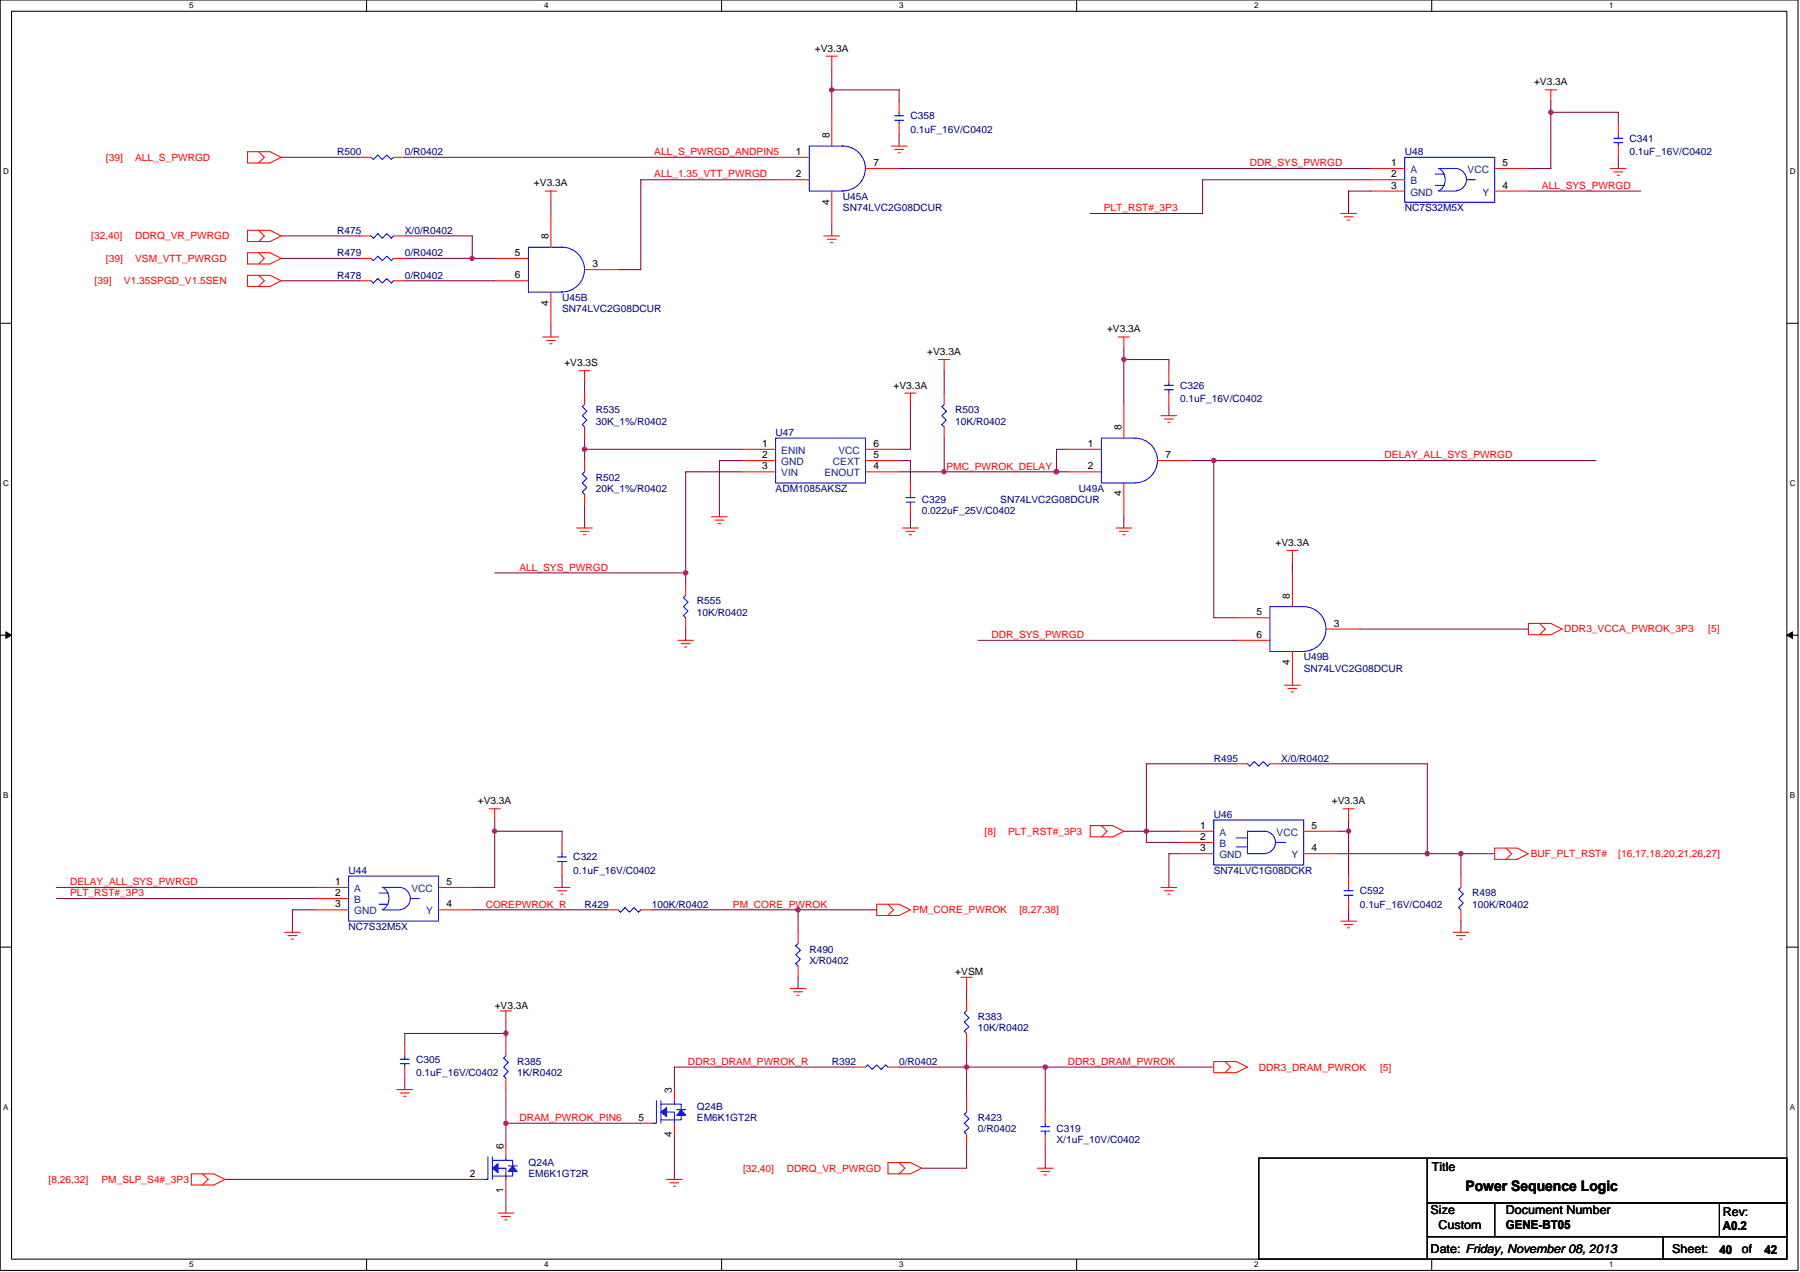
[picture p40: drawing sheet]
<svg xmlns="http://www.w3.org/2000/svg" width="297mm" height="210mm" viewBox="0 0 297 210" stroke-linecap="round" stroke-linejoin="round" font-family="sans-serif">
<defs><g id="words">
<text font-size="2.4" x="241.8" y="196.6">Power Sequence Logic</text>
<g font-size="2">
<text x="236.3" y="193.4">Title</text>
<text x="236.1" y="200.4">Size</text>
<text x="237.4" y="202.8">Custom</text>
<text x="248.5" y="200.4">Document Number</text>
<text x="248.5" y="202.9">GENE-BT05</text>
<text x="284.3" y="200.8">Rev:</text>
<text x="284.3" y="203.1">A0.2</text>
<text x="236.1" y="206.9">Date: Friday, November 08, 2013</text>
<text x="275.9" y="206.9">Sheet:</text>
<text x="283.7" y="207">40</text>
<text x="287.4" y="206.9">of</text>
<text x="291.2" y="207">42</text>
</g>
<g font-size="1.7">
<text x="134.5" y="8.5">+V3.3A</text>
<text x="253.1" y="14.1">+V3.3A</text>
<text x="136.9" y="22.8" transform="rotate(-90 136.9 22.8)">8</text>
<text x="131.3" y="25.6">1</text>
<text x="131.3" y="29.3">2</text>
<text x="144.1" y="27.4">7</text>
<text x="229.6" y="27.4">1</text>
<text x="229.6" y="29.3">2</text>
<text x="247.9" y="27.4">5</text>
<text x="88.1" y="30.8">+V3.3A</text>
<text x="136.9" y="33.8" transform="rotate(-90 136.9 33.8)">4</text>
<text x="229.6" y="31.1">3</text>
<text x="247.9" y="31.1">4</text>
<text x="90.5" y="39.5" transform="rotate(-90 90.5 39.5)">8</text>
<text x="85" y="42.2">5</text>
<text x="85" y="46">6</text>
<text x="97.8" y="44.1">3</text>
<text x="90.5" y="50.4" transform="rotate(-90 90.5 50.4)">4</text>
<text x="153" y="58.6">+V3.3A</text>
<text x="182.7" y="54.9">+V3.3A</text>
<text x="93.1" y="60.5">+V3.3S</text>
<text x="147.5" y="64.2">+V3.3A</text>
<text x="185.1" y="71" transform="rotate(-90 185.1 71)">8</text>
<text x="125.8" y="73.8">1</text>
<text x="125.8" y="75.6">2</text>
<text x="125.8" y="77.5">3</text>
<text x="144.1" y="77.5">4</text>
<text x="144.1" y="75.6">5</text>
<text x="144.1" y="73.8">6</text>
<text x="179.5" y="73.8">1</text>
<text x="179.5" y="77.5">2</text>
<text x="192.3" y="75.6">7</text>
<text x="185.1" y="82" transform="rotate(-90 185.1 82)">4</text>
<text x="210.5" y="90.1">+V3.3A</text>
<text x="207.3" y="101.6">5</text>
<text x="212.9" y="98.8" transform="rotate(-90 212.9 98.8)">8</text>
<text x="207.3" y="105.3">6</text>
<text x="220.1" y="103.4">3</text>
<text x="212.9" y="109.8" transform="rotate(-90 212.9 109.8)">4</text>
<text x="78.8" y="132.8">+V3.3A</text>
<text x="198.1" y="136.8">1</text>
<text x="216.4" y="136.8">5</text>
<text x="219.8" y="132.8">+V3.3A</text>
<text x="198.1" y="138.7">2</text>
<text x="198.1" y="140.5">3</text>
<text x="216.4" y="140.5">4</text>
<text x="55.3" y="146.1">1</text>
<text x="55.3" y="147.9">2</text>
<text x="55.3" y="149.8">3</text>
<text x="73.7" y="146.1">5</text>
<text x="73.7" y="149.8">4</text>
<text x="157.6" y="161">+VSM</text>
<text x="81.6" y="166.5">+V3.3A</text>
<text x="105.4" y="185">5</text>
<text x="110.9" y="180.4" transform="rotate(-90 110.9 180.4)">3</text>
<text x="83.1" y="189.7" transform="rotate(-90 83.1 189.7)">6</text>
<text x="110.9" y="187.6" transform="rotate(-90 110.9 187.6)">4</text>
<text x="77.6" y="194.3">2</text>
<text x="83.1" y="196.9" transform="rotate(-90 83.1 196.9)">1</text>
</g>
<g font-size="1.7" fill="#000080">
<text x="150.2" y="19.7">C358</text>
<text x="150.2" y="21.9">0.1uF_16V/C0402</text>
<text x="268.9" y="23.4">C341</text>
<text x="55.7" y="25.6">R500</text>
<text x="66.8" y="25.6">0/R0402</text>
<text x="231.8" y="25.6">U48</text>
<text x="268.9" y="25.6">0.1uF_16V/C0402</text>
<text x="139.1" y="33">U45A</text>
<text x="139.1" y="34.9">SN74LVC2G08DCUR</text>
<text x="231.8" y="34.9">NC7S32M5X</text>
<text x="55.7" y="38.6">R475</text>
<text x="66.8" y="38.6">X/0/R0402</text>
<text x="55.7" y="46">R478</text>
<text x="55.7" y="42.3">R479</text>
<text x="66.8" y="46">0/R0402</text>
<text x="66.8" y="42.3">0/R0402</text>
<text x="92.7" y="49.7">U45B</text>
<text x="92.7" y="51.6">SN74LVC2G08DCUR</text>
<text x="194.7" y="64.2">C326</text>
<text x="98.3" y="68.2">R535</text>
<text x="98.3" y="70.1">30K_1%/R0402</text>
<text x="128" y="71.9">U47</text>
<text x="157.6" y="68.2">R503</text>
<text x="157.6" y="70.1">10K/R0402</text>
<text x="194.7" y="66.4">0.1uF_16V/C0402</text>
<text x="98.3" y="79.4">R502</text>
<text x="98.3" y="81.2">20K_1%/R0402</text>
<text x="128" y="81.2">ADM1085AKSZ</text>
<text x="152.1" y="83.1">C329</text>
<text x="165.1" y="83.1">SN74LVC2G08DCUR</text>
<text x="178.1" y="81.2">U49A</text>
<text x="152.1" y="84.9">0.022uF_25V/C0402</text>
<text x="115" y="99.8">R555</text>
<text x="115" y="101.6">10K/R0402</text>
<text x="215.1" y="109">U49B</text>
<text x="215.1" y="110.9">SN74LVC2G08DCUR</text>
<text x="200.3" y="125.7">R495</text>
<text x="211.4" y="125.7">X/0/R0402</text>
<text x="200.3" y="135">U46</text>
<text x="94.6" y="142">C322</text>
<text x="57.5" y="144.3">U44</text>
<text x="94.6" y="144.3">0.1uF_16V/C0402</text>
<text x="96.5" y="149.8">R429</text>
<text x="107.6" y="149.8">100K/R0402</text>
<text x="200.3" y="144.3">SN74LVC1G08DCKR</text>
<text x="224.4" y="147.6">C592</text>
<text x="224.4" y="149.8">0.1uF_16V/C0402</text>
<text x="242.9" y="148">R498</text>
<text x="242.9" y="149.8">100K/R0402</text>
<text x="57.5" y="153.5">NC7S32M5X</text>
<text x="133.6" y="157.2">R490</text>
<text x="133.6" y="159.1">X/R0402</text>
<text x="161.4" y="168.4">R383</text>
<text x="161.4" y="170.2">10K/R0402</text>
<text x="68.7" y="175.4">C305</text>
<text x="68.7" y="177.6">0.1uF_16V/C0402</text>
<text x="85.3" y="175.8">R385</text>
<text x="85.3" y="177.6">1K/R0402</text>
<text x="137.3" y="175.8">R392</text>
<text x="148.4" y="175.8">0/R0402</text>
<text x="115" y="183.2">Q24B</text>
<text x="115" y="185.1">EM6K1GT2R</text>
<text x="161.4" y="185.1">R423</text>
<text x="161.4" y="186.9">0/R0402</text>
<text x="174.3" y="186.9">C319</text>
<text x="174.3" y="188.8">X/1uF_10V/C0402</text>
<text x="87.2" y="192.5">Q24A</text>
<text x="87.2" y="194.3">EM6K1GT2R</text>
</g>
<g font-size="1.7" fill="#f00">
<text x="17.5" y="26.5">[39]</text>
<text x="22.3" y="26.5">ALL_S_PWRGD</text>
<text x="108" y="29.3">ALL_1.35_VTT_PWRGD</text>
<text x="108" y="25.6">ALL_S_PWRGD_ANDPIN5</text>
<text x="206.2" y="27.4">DDR_SYS_PWRGD</text>
<text x="182.1" y="34.9">PLT_RST#_3P3</text>
<text x="254.5" y="31.2">ALL_SYS_PWRGD</text>
<text x="15.1" y="39.5">[32,40]</text>
<text x="22.3" y="39.5">DDRQ_VR_PWRGD</text>
<text x="15.6" y="46.9">[39]</text>
<text x="17.5" y="43.2">[39]</text>
<text x="20.4" y="46.9">V1.35SPGD_V1.5SEN</text>
<text x="22.3" y="43.2">VSM_VTT_PWRGD</text>
<text x="156.2" y="77.5">PMC_PWROK_DELAY</text>
<text x="228.5" y="75.6">DELAY_ALL_SYS_PWRGD</text>
<text x="85.7" y="94.2">ALL_SYS_PWRGD</text>
<text x="163.6" y="105.3">DDR_SYS_PWRGD</text>
<text x="258.1" y="104.4">DDR3_VCCA_PWROK_3P3</text>
<text x="281.9" y="104.4">[5]</text>
<text x="162.5" y="137.8">[8]</text>
<text x="166.4" y="137.8">PLT_RST#_3P3</text>
<text x="252.6" y="141.5">BUF_PLT_RST#</text>
<text x="267.1" y="141.5">[16,17,18,20,21,26,27]</text>
<text x="11.6" y="146.1">DELAY_ALL_SYS_PWRGD</text>
<text x="11.6" y="148">PLT_RST#_3P3</text>
<text x="80.2" y="149.8">COREPWROK_R</text>
<text x="120.9" y="149.8">PM_CORE_PWROK</text>
<text x="150.6" y="150.7">PM_CORE_PWROK</text>
<text x="168.2" y="150.7">[8,27,38]</text>
<text x="113.5" y="175.8">DDR3_DRAM_PWROK_R</text>
<text x="176.2" y="175.8">DDR3_DRAM_PWROK</text>
<text x="207.7" y="176.7">DDR3_DRAM_PWROK</text>
<text x="227.7" y="176.7">[5]</text>
<text x="85.7" y="185">DRAM_PWROK_PIN6</text>
<text x="8" y="195.3">[8,26,32]</text>
<text x="16.7" y="195.3">PM_SLP_S4#_3P3</text>
<text x="122.6" y="193.4">[32,40]</text>
<text x="129.8" y="193.4">DDRQ_VR_PWRGD</text>
</g>
<g font-size="1.7" fill="#004080">
<text x="232.7" y="28.6">A</text>
<text x="242.2" y="28.6">VCC</text>
<text x="232.7" y="30.4">B</text>
<text x="232.7" y="32.3">GND</text>
<text x="244.6" y="32.3">Y</text>
<text x="128.9" y="74.9">ENIN</text>
<text x="128.9" y="76.8">GND</text>
<text x="137.5" y="76.8">CEXT</text>
<text x="138.4" y="74.9">VCC</text>
<text x="128.9" y="78.7">VIN</text>
<text x="136.1" y="78.7">ENOUT</text>
<text x="201.2" y="138">A</text>
<text x="210.7" y="138">VCC</text>
<text x="201.2" y="139.8">B</text>
<text x="201.2" y="141.7">GND</text>
<text x="213.1" y="141.7">Y</text>
<text x="58.5" y="147.3">A</text>
<text x="58.5" y="149.1">B</text>
<text x="67.9" y="147.3">VCC</text>
<text x="58.5" y="151">GND</text>
<text x="70.3" y="151">Y</text>
</g>
<g font-size="1.3">
<text x="31.2" y="1.4">5</text>
<text x="89.8" y="1.4">4</text>
<text x="148.4" y="1.4">3</text>
<text x="207" y="1.4">2</text>
<text x="265.6" y="1.4">1</text>
<text x=".5" y="28.8">D</text>
<text x="295.3" y="28.8">D</text>
<text x=".5" y="80.3">C</text>
<text x="295.3" y="80.3">C</text>
<text x=".5" y="131.8">B</text>
<text x="295.3" y="131.8">B</text>
<text x=".5" y="183.3">A</text>
<text x="295.3" y="183.3">A</text>
<text x="31.2" y="209.2">5</text>
<text x="89.8" y="209.2">4</text>
<text x="148.4" y="209.2">3</text>
<text x="207" y="209.2">2</text>
<text x="265.6" y="209.2">1</text>
</g>
</g></defs>
<path d="M0 0h296.7v209.7h-296.7zM1.9 1.9h293v206h-293z" fill="none" stroke="#000" stroke-width=".17"/>
<g fill="#fff">
<path d="M31.2 .2h.7v1.5h-.7z"/>
<path d="M31.2 208h.7v1.5h-.7z"/>
</g>
<path d="M60.5 0v1.9M60.5 207.9v1.8" fill="none" stroke="#000" stroke-width=".17"/>
<g fill="#fff">
<path d="M89.8 .2h.7v1.5h-.7z"/>
<path d="M89.8 208h.7v1.5h-.7z"/>
</g>
<path d="M119.1 0v1.9M119.1 207.9v1.8" fill="none" stroke="#000" stroke-width=".17"/>
<g fill="#fff">
<path d="M148.4 .2h.7v1.5h-.7z"/>
<path d="M148.4 208h.7v1.5h-.7z"/>
</g>
<path d="M177.7 0v1.9M177.7 207.9v1.8" fill="none" stroke="#000" stroke-width=".17"/>
<g fill="#fff">
<path d="M207 .2h.7v1.5h-.7z"/>
<path d="M207 208h.7v1.5h-.7z"/>
</g>
<path d="M236.3 0v1.9M236.3 207.9v1.8" fill="none" stroke="#000" stroke-width=".17"/>
<g fill="#fff">
<path d="M265.6 .2h.7v1.5h-.7z"/>
<path d="M265.6 208h.7v1.5h-.7z"/>
<path d="M.5 27.6h1v1.5h-1z"/>
<path d="M295.3 27.6h1v1.5h-1z"/>
<path d="M.5 79.1h1v1.5h-1z"/>
<path d="M295.3 79.1h1v1.5h-1z"/>
</g>
<path d="M0 53.4h1.9M294.9 53.4h1.8" fill="none" stroke="#000" stroke-width=".17"/>
<g fill="#fff">
<path d="M.5 130.6h.9v1.5h-.9z"/>
<path d="M295.3 130.6h.9v1.5h-.9z"/>
</g>
<path d="M0 104.9h1.9M294.9 104.9h1.8" fill="none" stroke="#000" stroke-width=".17"/>
<path d="M1 104.3l.9 .6-.9 .5zM294.9 104.9l.9-.6v1.1z" fill="#000" stroke="#000" stroke-width=".17"/>
<g fill="#fff">
<path d="M.5 182.1h.9v1.5h-.9z"/>
<path d="M295.3 182.1h.9v1.5h-.9z"/>
</g>
<path d="M0 156.4h1.9M294.9 156.4h1.8M207.7 191.2h27.8v16.7h-27.8zM235.5 198.6h11.2v5.6h-11.2zM235.5 191.2h59.4v7.4h-59.4zM246.7 198.6h48.2v5.6h-48.2zM283.7 198.6h11.2v5.6h-11.2zM235.5 204.2h39v3.7h-39zM274.5 204.2h20.4v3.7h-20.4z" fill="none" stroke="#000" stroke-width=".17"/>
<g fill="none" stroke="#800040" stroke-width=".17">
<path d="M137.3 11.1v3.7h11.1v1.9M137.3 14.8v3.7M255.9 16.7v1.8h11.2v1.9M255.9 18.5v9.3h-3.7M46.4 26h13M46.4 38.9h13M66.8 26h61.2M66.8 38.9h11.1v3.8M90.9 33.4v1.8M128 29.7h-22.3v14.8h-3.7M137.3 37.1v1.8M148.4 27.8h77.9"/>
<path d="M148.4 22.3v1.8M226.3 29.7h-27.8v5.5h-18.6M226.3 31.5h-3.8v3.7M252.2 31.5h18.6M267.1 26v1.8M46.4 46.4h13M46.4 42.7h13M66.8 46.4h14.8M66.8 42.7h11.1M77.9 42.7h3.7M90.9 53.8v1.8M185.5 59.4h7.4v1.8"/>
<path d="M185.5 59.4v7.4M185.5 57.5v1.9M96.5 72.3v1.9M96.5 74.2v1.8M96.5 63.1v1.8M96.5 74.2h25.9M122.4 77.9h-9.2v16.7M122.4 76h-3.7v9.3M148.4 77.9h7.4M148.4 76h1.8v3.7M150.2 66.8v7.4h-1.8M155.8 77.9h18.5"/>
<path d="M155.8 72.3v5.6M155.8 61.2v3.7M174.3 77.9h1.9M176.2 74.2h-1.9v3.7M192.9 66.8v1.8M196.6 76h3.7M200.3 76h63.1M200.3 76v26h3.7M81.6 94.6h31.6M96.5 83.4v3.8M113.2 94.6v1.8M150.2 85.3v1.9"/>
<path d="M185.5 85.3v1.9M213.3 92.7v1.9M113.2 103.8v1.9M161.4 105.7h42.6M224.4 103.8h27.8M81.6 137.2v9.3h-3.7M81.6 137.2h11.1v1.9M81.6 135.4v1.8M185.5 137.2h3.7M189.2 137.2h5.5M189.2 137.2v1.9h5.5M204 126.1h-14.8v11.1"/>
<path d="M211.4 126.1h24.1v14.8M220.7 137.2h1.8M222.5 135.4v1.8M222.5 137.2v7.4M9.3 148.3h42.7M9.3 146.5h42.7M52 150.2h-3.7v3.7M77.9 150.2h22.3M92.7 144.6v1.9M107.6 150.2h24.1v3.7M131.7 150.2h13M194.7 140.9h-1.8v5.6"/>
<path d="M220.7 140.9h14.8M222.5 150.2v1.9M235.5 140.9h5.6M241.1 140.9v3.7M241.1 152.1v1.8M241.1 140.9h5.6M66.8 172.4v-1.8h16.7v1.8M66.8 178v1.9M83.5 168.7v1.9M83.5 179.9v5.5M131.7 161.3v1.9M141 176.1h-29.7v3.8"/>
<path d="M148.4 176.1h11.1M159.5 176.1h13M159.5 176.1v5.6M159.5 163.2v1.8M159.5 172.4v3.7M172.5 176.1h27.8M172.5 176.1v7.5M37.1 194.7h40.8M83.5 196.6v3.7M83.5 185.4h22.2M83.5 185.4v3.7M111.3 187.3v7.4"/>
<path d="M159.5 189.1v3.7h-7.4M172.5 189.1v3.7"/>
</g>
<g fill="#f0f" stroke="#f0f" stroke-width=".17">
<circle cx="174.3" cy="77.9" r=".36"/>
<circle cx="155.8" cy="77.9" r=".36"/>
<circle cx="96.5" cy="74.2" r=".36"/>
<circle cx="200.3" cy="76" r=".37"/>
<circle cx="77.9" cy="42.6" r=".36"/>
<circle cx="241.1" cy="140.9" r=".37"/>
<circle cx="137.2" cy="14.8" r=".36"/>
<circle cx="235.5" cy="140.9" r=".37"/>
<circle cx="113.1" cy="94.6" r=".38"/>
<circle cx="81.6" cy="137.2" r=".36"/>
<circle cx="131.7" cy="150.2" r=".38"/>
<circle cx="83.5" cy="170.6" r=".36"/>
<circle cx="159.5" cy="176.1" r=".37"/>
<circle cx="83.5" cy="185.4" r=".36"/>
<circle cx="172.5" cy="176.1" r=".36"/>
<circle cx="185.5" cy="59.3" r=".36"/>
<circle cx="255.9" cy="18.5" r=".36"/>
<circle cx="189.2" cy="137.2" r=".36"/>
<circle cx="222.5" cy="137.2" r=".36"/>
</g>
<g fill="none" stroke="#f00" stroke-width=".17">
<path d="M136.3 9.3h1.9M137.3 9.3v1.8M137.3 18.5v5.6M148.4 16.7v1.8M255 14.8h1.9M255.9 14.8v1.9M40.8 25h3.8l1.8 1-1.8 .9h-3.8zM40.8 38h3.8l1.8 .9-1.8 1h-3.8zM42.7 25l.9 1-.9 .9M42.7 38l.9 .9-.9 1M59.4 26h1.8M59.4 38.9h1.8"/>
<path d="M64.9 26h1.9M64.9 38.9h1.9M90 31.5h1.8M90.9 31.5v1.9M90.9 35.2v5.6M128 26h5.6M128 29.7h5.6M136 38.9h2.6M136.5 39.5h1.5M137.3 31.5v5.6M142.8 27.8h5.6M147.1 24.1h2.6"/>
<path d="M147.6 24.7h1.5M148.2 25.2h.4M148.4 20.4v1.9M221.3 35.2h2.6M221.8 35.8h1.5M222.4 36.3h.3M226.3 27.8h5.5M226.3 29.7h5.5M226.3 31.5h5.5M246.7 27.8h5.5M246.7 31.5h5.5M265.7 27.8h2.6"/>
<path d="M266.3 28.4h1.5M266.9 28.9h.3M267.1 24.1v1.9M267.1 20.4v1.9M40.8 41.7h3.8l1.8 1-1.8 .9h-3.8zM40.8 45.4h3.8l1.8 1-1.8 .9h-3.8zM42.7 41.7l.9 1-.9 .9M42.7 45.4l.9 1-.9 .9M59.4 46.4h1.8M59.4 42.7h1.8M64.9 46.4h1.9M64.9 42.7h1.9"/>
<path d="M81.6 42.7h5.6M81.6 46.4h5.6M89.6 55.6h2.6M90.2 56.2h1.4M90.7 56.7h.4M90.9 48.2v5.6M96.5 44.5h5.5M137.1 40.1h.4M154.9 59.4h1.8M155.8 59.4v1.8M184.5 55.6h1.9M185.5 55.6v1.9"/>
<path d="M95.5 61.2h1.9M96.5 61.2v1.9M96.5 76v1.9M96.5 70.5v1.8M96.5 64.9v1.9M122.4 74.2h5.6M122.4 76h5.6M122.4 77.9h5.6M142.8 77.9h5.6M142.8 76h5.6M142.8 74.2h5.6M149.3 64.9h1.9"/>
<path d="M150.2 64.9v1.9M150.2 79.7v1.9M155.8 70.5v1.8M155.8 64.9v1.9M176.2 74.2h5.6M176.2 77.9h5.6M185.5 79.7v5.6M185.5 66.8v5.5M191 76h5.6M191.6 68.6h2.6M192.1 69.2h1.5M192.7 69.7h.4"/>
<path d="M192.9 64.9v1.9M192.9 61.2v1.9M95.2 87.2h2.6M95.7 87.7h1.5M96.3 88.3h.3M96.5 81.6v1.8M113.2 96.4v1.9M117.4 85.3h2.6M118 85.9h1.5M118.5 86.4h.4M148.9 87.2h2.6M149.5 87.7h1.5"/>
<path d="M150 88.3h.4M150.2 83.4v1.9M184.2 87.2h2.6M184.7 87.7h1.5M185.3 88.3h.3M212.4 90.9h1.8M213.3 90.9v1.8M213.3 94.6v5.5M111.9 105.7h2.5M112.4 106.3h1.5M113 106.8h.3M113.2 102v1.8"/>
<path d="M204 102h5.6M204 105.7h5.6M212 113.1h2.6M212.5 113.7h1.5M213.1 114.2h.4M213.3 107.5v5.6M218.8 103.8h5.6M252.2 102.9h3.7l1.9 .9-1.9 1h-3.7zM254.1 102.9l.9 .9-.9 1M80.7 133.5h1.9M81.6 133.5v1.9M92.7 139.1v1.8"/>
<path d="M179.9 136.3h3.7l1.9 .9-1.9 1h-3.7zM181.8 136.3l.9 .9-.9 1M194.7 137.2h5.6M194.7 139.1h5.6M204 126.1h1.9M209.6 126.1h1.8M215.1 137.2h5.6M221.6 133.5h1.9M222.5 133.5v1.9M246.7 140h3.7l1.8 .9-1.8 1h-3.7zM248.5 140l.9 .9-.9 1M47 153.9h2.5"/>
<path d="M47.5 154.5h1.5M48.1 155h.3M52 146.5h5.5M52 148.3h5.5M52 150.2h5.5M72.4 146.5h5.5M72.4 150.2h5.5M91.5 146.5h2.6M92 147h1.5M92.6 147.6h.3M92.7 142.8v1.8M100.2 150.2h1.8"/>
<path d="M105.7 150.2h1.9M131.7 159.5v1.8M131.7 153.9v1.9M144.7 149.3h3.7l1.8 .9-1.8 .9h-3.7zM146.5 149.3l1 .9-1 .9M191.6 146.5h2.6M192.1 147h1.5M192.7 147.6h.4M194.7 140.9h5.6M215.1 140.9h5.6M221.3 152.1h2.6M221.8 152.6h1.5"/>
<path d="M222.4 153.2h.3M222.5 148.3v1.9M222.5 144.6v1.9M239.8 153.9h2.6M240.3 154.5h1.5M240.9 155h.4M241.1 150.2v1.9M241.1 144.6v1.9M65.5 179.9h2.6M66.8 176.1v1.9M66.8 172.4v1.9M82.6 166.9h1.8"/>
<path d="M83.5 178v1.9M83.5 172.4v1.9M83.5 166.9v1.8M111.3 179.9v1.8M130.4 163.2h2.6M131 163.7h1.4M131.5 164.3h.4M141 176.1h1.8M146.5 176.1h1.9M158.6 161.3h1.8M159.5 161.3v1.9M159.5 170.6v1.8"/>
<path d="M159.5 165v1.9M200.3 175.2h3.7l1.9 .9-1.9 1h-3.7zM202.2 175.2l.9 .9-.9 1M31.6 193.8h3.7l1.8 .9-1.8 .9h-3.7zM33.4 193.8l1 .9-1 .9M66.1 180.4h1.4M66.6 181h.4M77.9 194.7h1.9M83.5 189.1v1.9M83.5 194.7v1.9M105.7 185.4h1.9M110 194.7h2.6"/>
<path d="M110.6 195.3h1.4M111.1 195.8h.4M111.3 185.4v1.9M146.5 191.9h3.7l1.9 .9-1.9 1h-3.7zM148.4 191.9l.9 .9-.9 1M159.5 187.3v1.8M159.5 181.7v1.9M171.2 192.8h2.6M171.7 193.4h1.5M172.3 194h.4M172.5 187.3v1.8M172.5 183.6v1.8"/>
<path d="M82.2 200.3h2.6M82.7 200.8h1.5M83.3 201.4h.4"/>
</g>
<g fill="none" stroke="#00f" stroke-width=".17">
<path d="M147.6 19.1h1.5M147.6 19.9h1.5M148.4 18.5v.6M148.4 19.9v.5M61.2 26l.4 .3 .8-.7 .7 .7 .7-.7 .8 .7 .3-.3M64.9 38.9l-.3 .4-.8-.7-.7 .7-.7-.7-.8 .7-.4-.4M139.1 24.1a3.7 3.7 0 0 1 3.7 3.7 3.7 3.7 0 0 1-3.7 3.7M139.1 24.1h-5.5v7.4h5.5M231.8 26h14.9v7.4h-14.9zM236.8 28.7h1.5M236.8 30.6h1.5M237.4 27.8a2.07 2.07 0 0 1 0 3.7"/>
<path d="M237.4 27.8h2.9M237.4 31.5h2.9M240.3 27.8a1.85 1.85 0 0 1 1.7 1.8 1.85 1.85 0 0 1-1.7 1.9M242 29.7h1.5M266.3 22.8h1.5M266.3 23.6h1.5M267.1 22.3v.5M267.1 23.6v.5M64.9 46.4l-.3 .3-.8-.7-.7 .7-.7-.7-.8 .7-.4-.3M64.9 42.7l-.3 .3-.8-.7-.7 .7-.7-.7-.8 .7-.4-.3M92.7 48.2a3.7 3.7 0 0 0 3.8-3.7 3.7 3.7 0 0 0-3.8-3.7h-5.5v7.4h5.5M96.5 77.9l-.4 .4 .7 .7-.7 .7 .7 .8-.7 .7 .4 .4"/>
<path d="M96.5 66.8l-.4 .3 .7 .8-.7 .7 .7 .8-.7 .7 .4 .4M128 72.3h14.8v7.4h-14.8zM155.8 66.8l-.4 .3 .8 .8-.8 .7 .8 .8-.8 .7 .4 .4M187.3 72.3a3.7 3.7 0 0 1 3.7 3.7 3.7 3.7 0 0 1-3.7 3.7M187.3 72.3h-5.5v7.4h5.5M192.1 63.6h1.5M192.1 64.3h1.5M192.9 63.1v.5M192.9 64.3v.6M113.2 98.3l-.4 .4 .7 .7-.7 .7 .7 .8-.7 .7 .4 .4M149.5 82.1h1.5M149.5 82.9h1.5"/>
<path d="M150.2 81.6v.5M150.2 82.9v.5M215.1 100.1a3.7 3.7 0 0 1 3.7 3.7 3.7 3.7 0 0 1-3.7 3.7M215.1 100.1h-5.5v7.4h5.5M200.3 135.4h14.8v7.4h-14.8zM204 138.3h1.9M204 139.8h1.9M205.9 126.1l.3 .4 .8-.8 .7 .8 .8-.8 .7 .8 .4-.4M210.5 139.1h1.7M57.5 144.6h14.9v7.5h-14.9zM62.5 147.4h1.5M62.5 149.3h1.5"/>
<path d="M63.1 150.2a2.08 2.08 0 0 0 0-3.7h3a1.84 1.84 0 0 1 1.6 1.8 1.84 1.84 0 0 1-1.6 1.9M63.1 150.2h3M67.7 148.3h1.5M92 141.5h1.5M92 142.2h1.5M92.7 140.9v.6M92.7 142.2v.6M102 150.2l.4 .4 .7-.8 .8 .8 .7-.8 .8 .8 .3-.4M131.7 155.8l-.4 .3 .8 .8-.8 .7 .8 .7-.8 .8 .4 .4M208.6 140.9a1.84 1.84 0 0 0 1.9-1.8 1.84 1.84 0 0 0-1.9-1.9h-2.7v3.7h2.7M221.8 147h1.5M221.8 147.8h1.5"/>
<path d="M222.5 146.5v.5M222.5 147.8v.5M241.1 146.5l-.4 .4 .8 .7-.8 .7 .8 .8-.8 .7 .4 .4M66.1 174.9h1.4M66.1 175.6h1.4M66.8 174.3v.6M66.8 175.6v.5M83.5 174.3l-.4 .4 .8 .7-.8 .7 .8 .8-.8 .7 .4 .4M142.8 176.1l.4-.3 .7 .7 .8-.7 .7 .7 .8-.7 .3 .3M159.5 166.9l-.4 .4 .8 .7-.8 .7 .8 .8-.8 .7 .4 .4M80.5 191v3.7h-.7M81.3 191v3.7"/>
<path d="M81.3 191.5h2.2M82.2 192.8h1.3v1.9M83.5 191v.5M83.5 191.5h1.1v1M83.9 192.5h1.4M84.6 193.4v.7h-3.3M108.3 181.7v3.7h-.7M109.1 181.7v3.7M109.1 182.3h2.2M110 183.6h1.3v1.8M111.3 181.7v.6M111.3 182.3h1.1v.9"/>
<path d="M111.7 183.2h1.5M112.4 184.1v.8h-3.3M159.5 183.6l-.4 .3 .8 .8-.8 .7 .8 .8-.8 .7 .4 .4M171.7 186h1.5M171.7 186.7h1.5M172.5 185.4v.6M172.5 186.7v.6"/>
</g>
<g fill="#00f" stroke="#00f" stroke-width=".17">
<path d="M81.3 192.8l.9-.7v1.5z" fill-rule="evenodd"/>
<path d="M84.6 192.5l.7 .9h-1.4z" fill-rule="evenodd"/>
<path d="M109.1 183.6l.9-.8v1.5z" fill-rule="evenodd"/>
<path d="M112.4 183.2l.8 .9h-1.5z" fill-rule="evenodd"/>
</g>
<use href="#words"/>
</svg>
